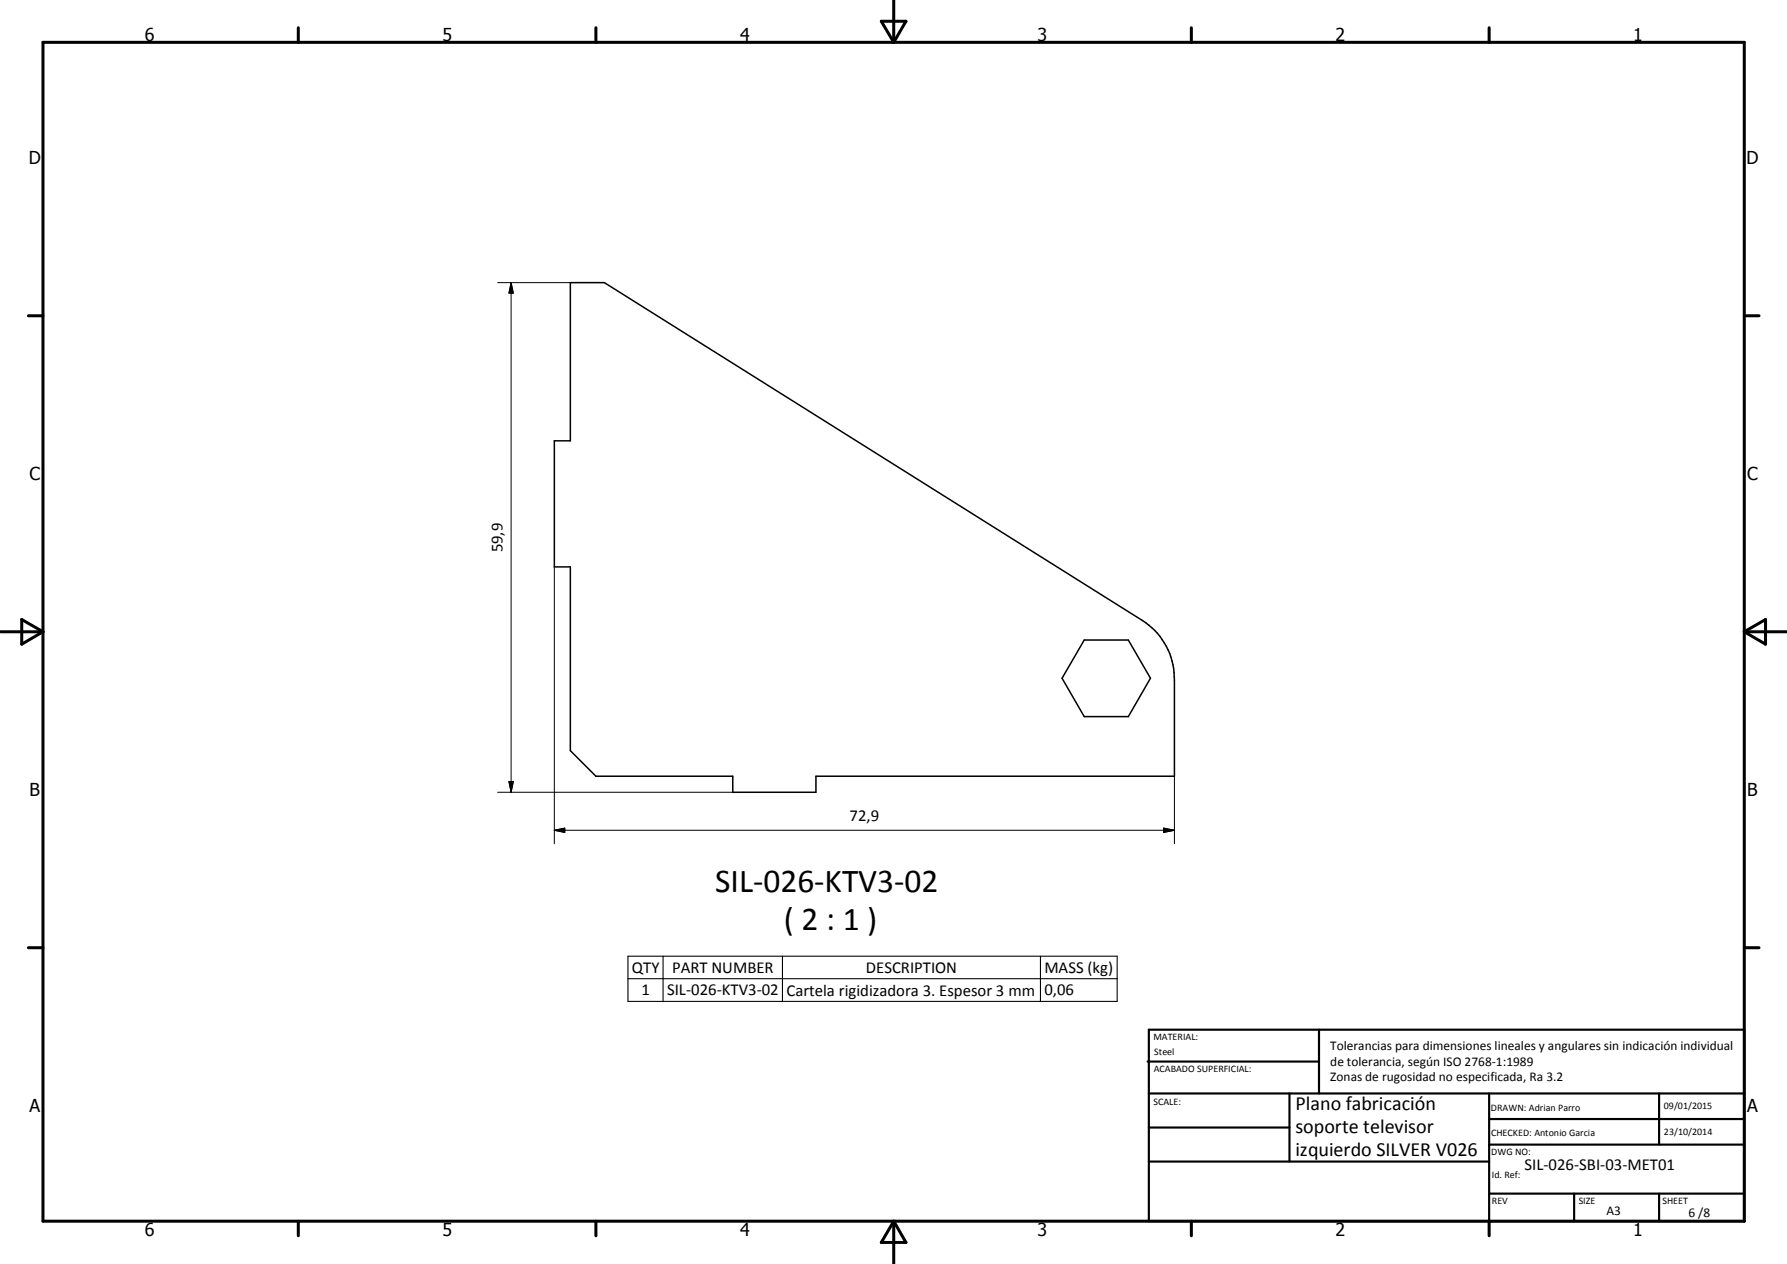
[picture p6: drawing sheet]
<svg xmlns="http://www.w3.org/2000/svg" width="420mm" height="297mm" viewBox="0 0 420 297" stroke-linecap="round" stroke-linejoin="round" font-family="sans-serif">
<defs><g id="words">
<g font-size="7.9">
<text x="168.2" y="209.5">SIL-026-KTV3-02</text>
<text x="184.3" y="218.5">( 2 : 1 )</text>
</g>
<g font-size="4.7">
<text x="304.6" y="260.8">Plano fabricación</text>
<text x="304.6" y="266.2">soporte televisor</text>
<text x="304.6" y="271.6">izquierdo SILVER V026</text>
</g>
<g font-size="4.2">
<text x="34" y="9.6">6</text>
<text x="104" y="9.6">5</text>
<text x="174" y="9.6">4</text>
<text x="244" y="9.6">3</text>
<text x="314" y="9.6">2</text>
<text x="384" y="9.6">1</text>
<text x="6.8" y="38.7">D</text>
<text x="410.6" y="38.7">D</text>
<text x="7" y="112.9">C</text>
<text x="410.8" y="112.9">C</text>
<text x="7" y="187.1">B</text>
<text x="410.8" y="187.1">B</text>
<text x="7" y="261.4">A</text>
<text x="410.8" y="261.4">A</text>
<text x="34" y="290.4">6</text>
<text x="104" y="290.4">5</text>
<text x="174" y="290.4">4</text>
<text x="244" y="290.4">3</text>
<text x="314" y="290.4">2</text>
<text x="384" y="290.4">1</text>
</g>
<g font-size="3.9">
<text x="118.1" y="129.8" transform="rotate(-90 118.1 129.8)">59,9</text>
<text x="199.8" y="193">72,9</text>
<text x="148.6" y="228.6">QTY</text>
<text x="150.8" y="233.9">1</text>
<text x="156.8" y="233.9">SIL-026-KTV3-02</text>
<text x="158" y="228.6">PART NUMBER</text>
<text x="203.6" y="228.6">DESCRIPTION</text>
<text x="245.6" y="228.7">MASS (kg)</text>
<text x="245.6" y="233.9">0,06</text>
<text x="184.9" y="234">Cartela rigidizadora 3. Espesor 3 mm</text>
<text x="358.5" y="275">SIL-026-SBI-03-MET01</text>
</g>
<g font-size="3.1">
<text x="312.7" y="246.8">Tolerancias para dimensiones lineales y angulares sin indicación individual</text>
<text x="312.7" y="250.4">de tolerancia, según ISO 2768-1:1989</text>
<text x="312.7" y="254">Zonas de rugosidad no especificada, Ra 3.2</text>
<text x="377.7" y="285.6">A3</text>
<text x="397" y="285.9">6 /8</text>
</g>
<g font-size="2.4">
<text x="271.2" y="244.4">MATERIAL:</text>
<text x="271.3" y="252">ACABADO SUPERFICIAL:</text>
<text x="271.4" y="247.9">Steel</text>
<text x="271.2" y="259.7">SCALE:</text>
<text x="350.6" y="261">DRAWN: Adrian Parro</text>
<text x="391.2" y="260.6">09/01/2015</text>
<text x="350.6" y="267">CHECKED: Antonio Garcia</text>
<text x="391.2" y="266.7">23/10/2014</text>
<text x="350.6" y="271.4">DWG NO:</text>
<text x="350.8" y="276.9">Id. Ref:</text>
<text x="350.8" y="282.8">REV</text>
<text x="371.2" y="282.9">SIZE</text>
<text x="390.9" y="282.9">SHEET</text>
</g>
</g></defs>
<path d="M134.1 66.4h8l126.5 79.4a16.3 16.3 0 0 1 7.5 14.1v22.5h-84.3v3.8h-19.5v-3.8h-32.2l-6-6v-43.2h-3.8v-29.6h3.8zM254.9 150.4h10.4l5.2 9-5.2 9h-10.4l-5.2-9z" fill="none" stroke="#000" stroke-width=".35"/>
<g fill="none" stroke="#000" stroke-width=".71">
<path d="M10.1 9.9h400v277.1h-400zM70.1 6.5v3.4M140.1 6.5v3.4M207.2 5h5.8l-2.9 4.9zM210.1 0v9.9M280.1 6.5v3.4M350.1 6.5v3.4M6.7 74.2h3.4M410.1 74.2h3.5M.1 148.5h10M5.1 145.6l5 2.9-5 2.9zM410.1 148.5h10"/>
<path d="M410.1 148.5l5-2.9v5.8zM6.7 222.7h3.4M410.1 222.7h3.5M70.1 287v3.4M140.1 287v3.4M210.1 287v10M210.1 287l2.9 5h-5.8zM280.1 287v3.4M350.1 287v3.4"/>
</g>
<g fill="none" stroke="#000" stroke-width=".51">
<path d="M269.8 249.5h40.3M270.1 242h140v45h-140zM270.1 257h140M303.2 257v16M310.1 242v15M350.1 257v30M390.1 257v12M270.1 265h33.1M270.1 273h80M350.1 269h60M350.1 263h60M350.1 280.5h60"/>
<path d="M370.1 280.5v6.5M390.1 280.5v6.5"/>
</g>
<path d="M147.6 224.7h115.1v10.6h-115.1zM147.6 230h115.1M155.9 224.7v10.6M184 224.7v10.6M244.6 224.7v10.6" fill="none" stroke="#000" stroke-width=".25"/>
<path d="M117 66.4h17.1M120.2 66.4l.5 2.5h-1zM120.2 66.4v119.8M130.3 133.2v65.1M117 186.2h55.3M119.7 183.7h1l-.5 2.5zM130.3 195.1l2.5-.5v1zM130.3 195.1h145.8M273.6 194.6l2.5 .5-2.5 .5zM276.1 182.4v15.9" fill="none" stroke="#000" stroke-width=".24"/>
<path d="M120.2 66.4l.5 2.5h-1zM119.7 183.7h1l-.5 2.5zM130.3 195.1l2.5-.5v1zM273.6 194.6l2.5 .5-2.5 .5z" fill="#000"/>
<use href="#words"/>
</svg>
